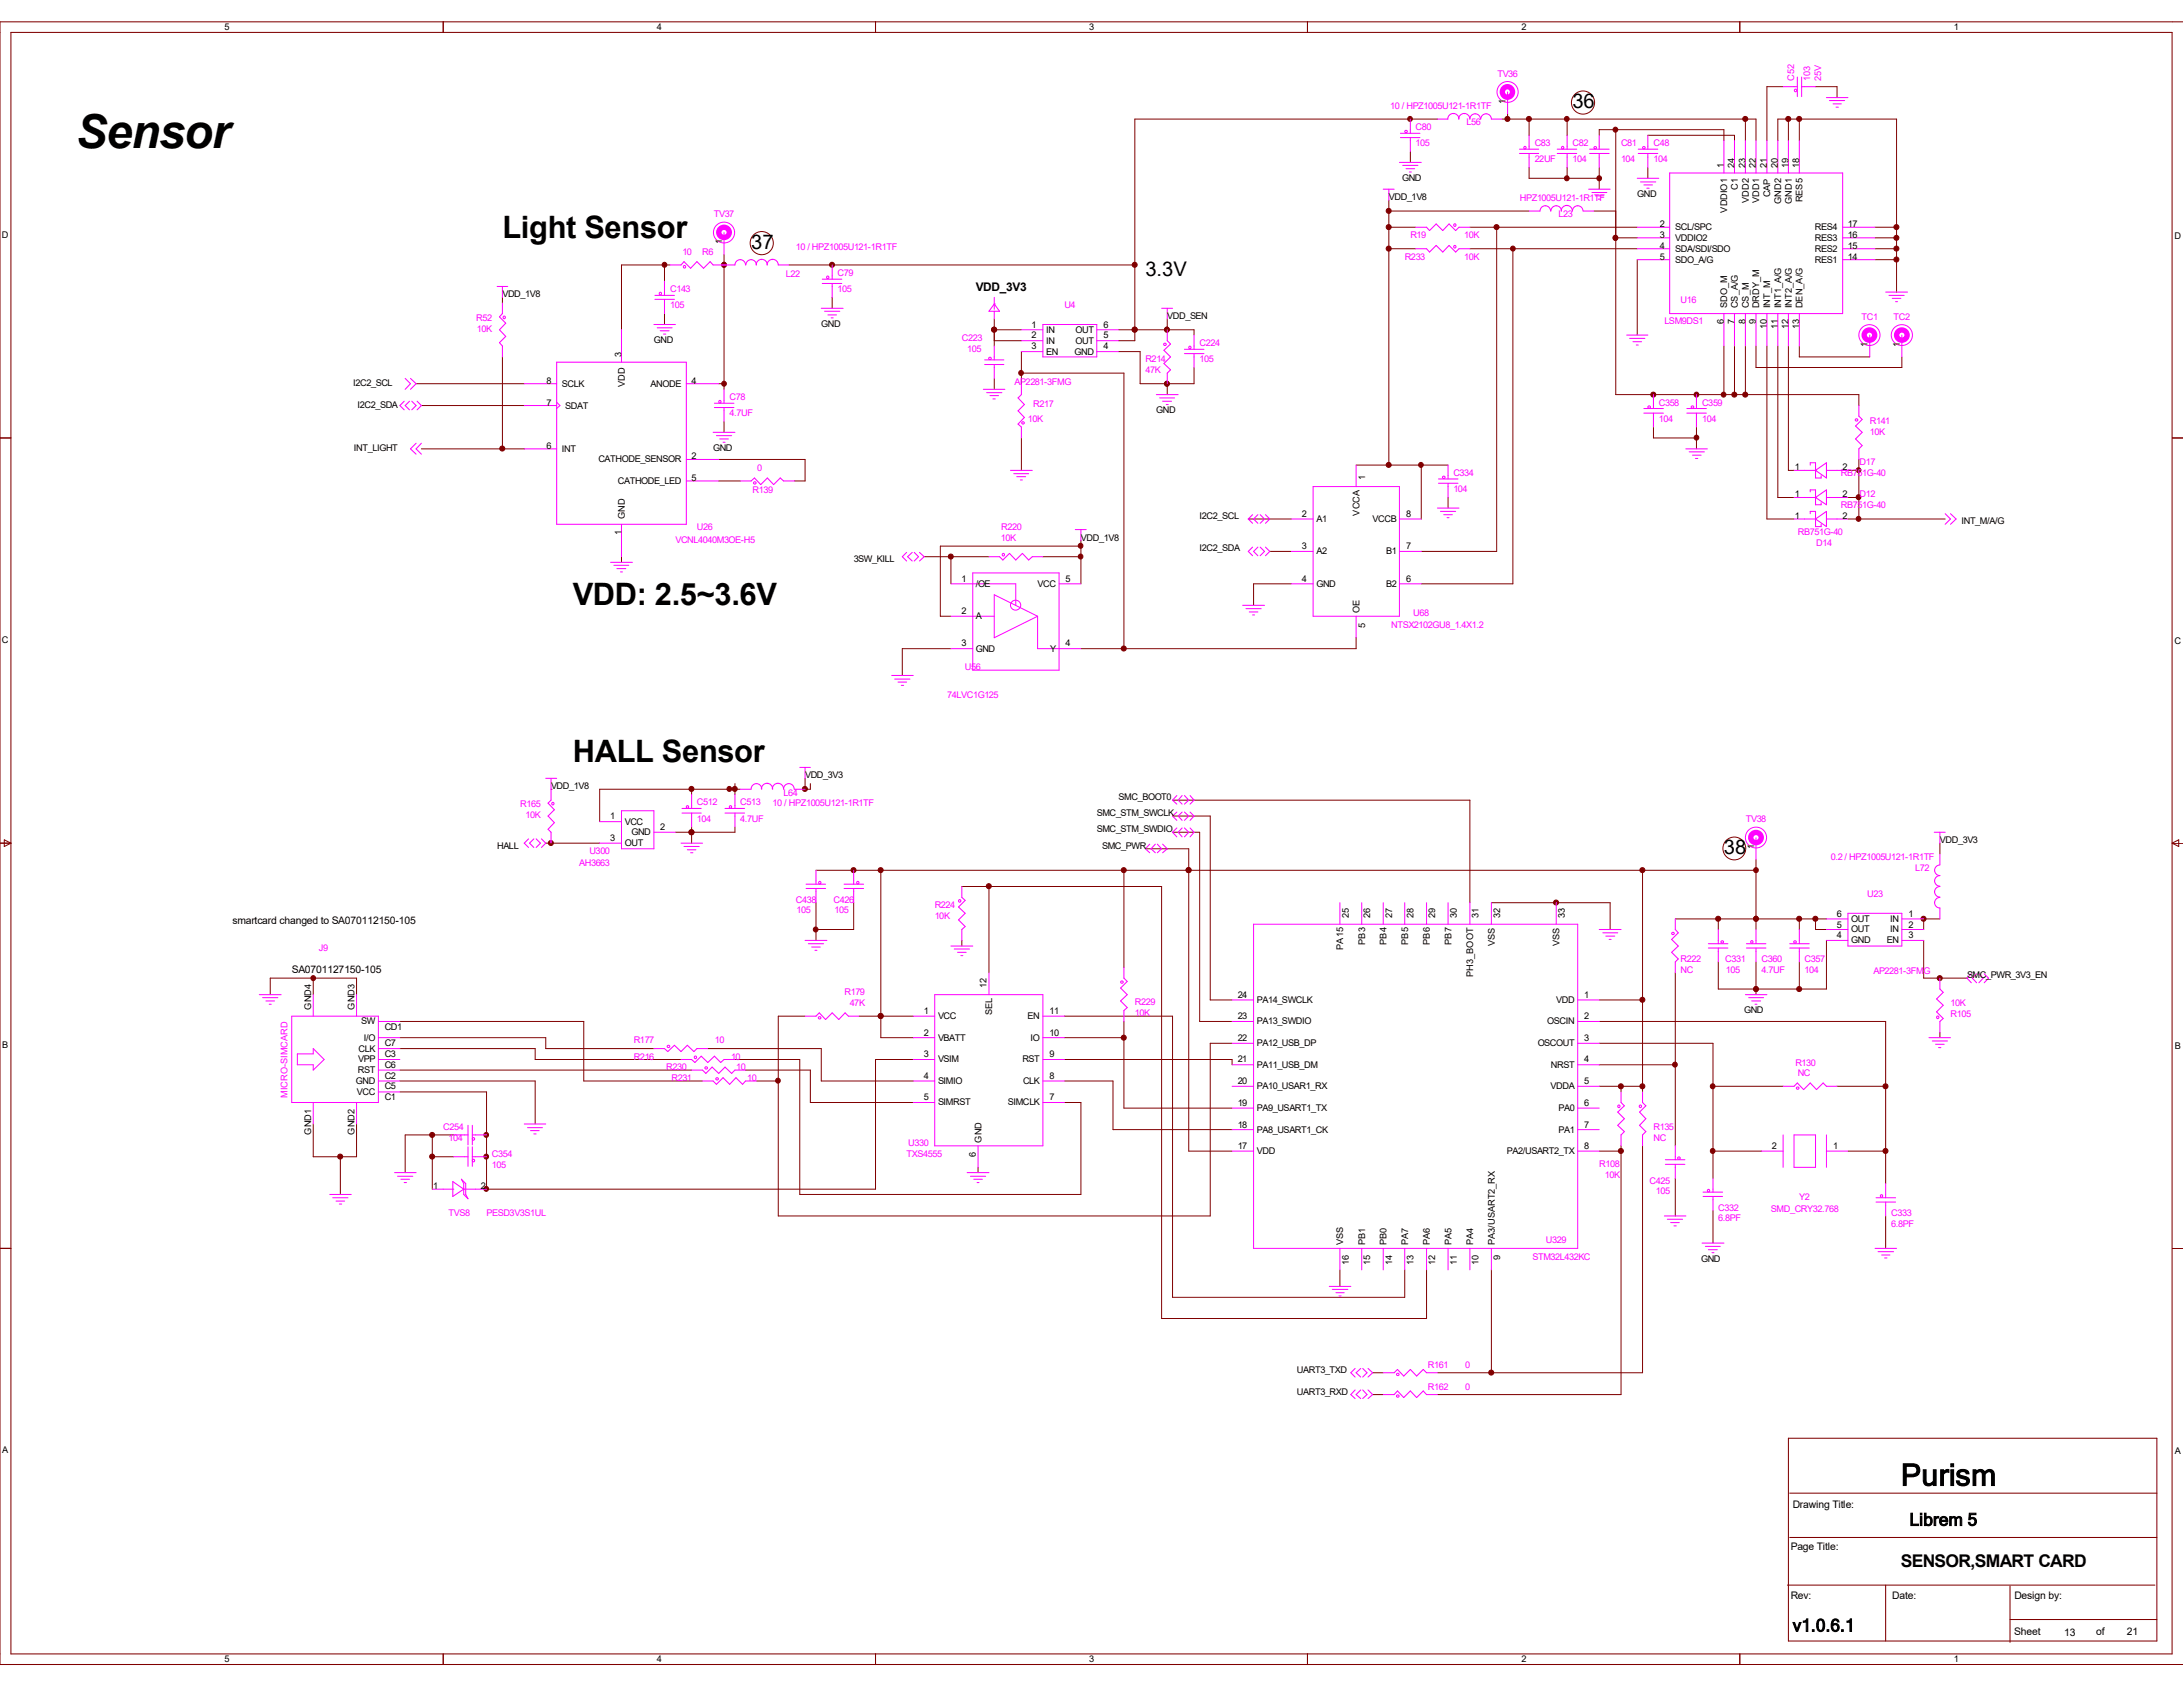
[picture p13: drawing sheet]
<svg xmlns="http://www.w3.org/2000/svg" width="279mm" height="216mm" viewBox="0 0 279 216" stroke-linecap="round" stroke-linejoin="round" font-family="sans-serif">
<defs><g id="words">
<text font-size="6" x="9.7" y="19">Sensor</text>
<g font-size="3.9">
<text x="64.3" y="30.4">Light Sensor</text>
<text x="73.3" y="77.5">VDD: 2.5~3.6V</text>
<text x="73.3" y="97.5">HALL Sensor</text>
<text x="243.3" y="190.1">Purism</text>
</g>
<g font-size="2.6">
<text x="201.3" y="13.9">36</text>
<text x="96.1" y="31.8">37</text>
<text x="146.6" y="35.3">3.3V</text>
<text x="220.6" y="109.3">38</text>
</g>
<g font-size="2.2">
<text x="244.4" y="195.2">Librem 5</text>
<text x="243.3" y="200.6">SENSOR,SMART CARD</text>
<text x="229.4" y="208.8">v1.0.6.1</text>
</g>
<text font-size="1.5" x="124.9" y="37.3">VDD_3V3</text>
<g font-size="1.3">
<text x="29.8" y="118.3">smartcard changed to SA070112150-105</text>
<text x="37.3" y="124.5">SA0701127150-105</text>
<text x="229.4" y="193">Drawing Title:</text>
<text x="229.2" y="198.4">Page Title:</text>
<text x="229.2" y="204.6">Rev:</text>
<text x="242.2" y="204.6">Date:</text>
<text x="257.8" y="209.2">Sheet</text>
<text x="257.8" y="204.6">Design by:</text>
<text x="264.2" y="209.3">13</text>
<text x="268.3" y="209.2">of</text>
<text x="272.2" y="209.2">21</text>
</g>
<g font-size="1.2">
<text x="28.7" y="3.9">5</text>
<text x="84.1" y="3.9">4</text>
<text x="139.4" y="3.9">3</text>
<text x="194.7" y="3.9">2</text>
<text x="250.1" y="3.9">1</text>
<text x="192.7" y="13.3" transform="rotate(-90 192.7 13.3)">1</text>
<text x="179.5" y="23.1">GND</text>
<text x="220.6" y="21.5" transform="rotate(-90 220.6 21.5)">1</text>
<text x="222" y="21.5" transform="rotate(-90 222 21.5)">24</text>
<text x="223.4" y="21.5" transform="rotate(-90 223.4 21.5)">23</text>
<text x="224.7" y="21.5" transform="rotate(-90 224.7 21.5)">22</text>
<text x="226.1" y="21.5" transform="rotate(-90 226.1 21.5)">21</text>
<text x="227.5" y="21.5" transform="rotate(-90 227.5 21.5)">20</text>
<text x="228.9" y="21.5" transform="rotate(-90 228.9 21.5)">19</text>
<text x="230.3" y="21.5" transform="rotate(-90 230.3 21.5)">18</text>
<text x="177.8" y="25.6">VDD_1V8</text>
<text x="209.5" y="25.2">GND</text>
<text x="212.4" y="29.1">2</text>
<text x="214.4" y="29.5">SCL/SPC</text>
<text x="221.1" y="27.2" transform="rotate(-90 221.1 27.2)">VDDIO1</text>
<text x="222.4" y="24.3" transform="rotate(-90 222.4 24.3)">C1</text>
<text x="223.8" y="26" transform="rotate(-90 223.8 26)">VDD2</text>
<text x="225.2" y="26" transform="rotate(-90 225.2 26)">VDD1</text>
<text x="226.6" y="25.3" transform="rotate(-90 226.6 25.3)">CAP</text>
<text x="228" y="26.1" transform="rotate(-90 228 26.1)">GND2</text>
<text x="229.3" y="26.1" transform="rotate(-90 229.3 26.1)">GND1</text>
<text x="230.7" y="25.9" transform="rotate(-90 230.7 25.9)">RES5</text>
<text x="232.3" y="29.5">RES4</text>
<text x="236.5" y="29.1">17</text>
<text x=".3" y="30.4">D</text>
<text x="92.4" y="31.2" transform="rotate(-90 92.4 31.2)">1</text>
<text x="212.4" y="30.4">3</text>
<text x="212.4" y="31.8">4</text>
<text x="212.4" y="33.2">5</text>
<text x="214.4" y="30.8">VDDIO2</text>
<text x="214.4" y="32.2">SDA/SDI/SDO</text>
<text x="214.4" y="33.6">SDO_A/G</text>
<text x="232.3" y="33.6">RES1</text>
<text x="232.3" y="32.2">RES2</text>
<text x="232.3" y="30.8">RES3</text>
<text x="236.5" y="33.2">14</text>
<text x="236.5" y="31.8">15</text>
<text x="236.5" y="30.4">16</text>
<text x="278.3" y="30.6">D</text>
<text x="64.3" y="38.1">VDD_1V8</text>
<text x="105.1" y="41.8">GND</text>
<text x="132" y="42">1</text>
<text x="141.2" y="42">6</text>
<text x="149.4" y="40.8">VDD_SEN</text>
<text x="220.6" y="41.4" transform="rotate(-90 220.6 41.4)">6</text>
<text x="221.1" y="39.5" transform="rotate(-90 221.1 39.5)">SDO_M</text>
<text x="222" y="41.4" transform="rotate(-90 222 41.4)">7</text>
<text x="222.4" y="39.5" transform="rotate(-90 222.4 39.5)">CS_A/G</text>
<text x="223.4" y="41.4" transform="rotate(-90 223.4 41.4)">8</text>
<text x="223.8" y="39.5" transform="rotate(-90 223.8 39.5)">CS_M</text>
<text x="224.7" y="41.4" transform="rotate(-90 224.7 41.4)">9</text>
<text x="225.2" y="39.5" transform="rotate(-90 225.2 39.5)">DRDY_M</text>
<text x="226.6" y="39.5" transform="rotate(-90 226.6 39.5)">INT_M</text>
<text x="228" y="39.5" transform="rotate(-90 228 39.5)">INT1_A/G</text>
<text x="229.3" y="39.5" transform="rotate(-90 229.3 39.5)">INT2_A/G</text>
<text x="230.7" y="39.5" transform="rotate(-90 230.7 39.5)">DEN_A/G</text>
<text x="79.5" y="45.7" transform="rotate(-90 79.5 45.7)">3</text>
<text x="83.7" y="43.9">GND</text>
<text x="132" y="43.3">2</text>
<text x="132" y="44.7">3</text>
<text x="133.9" y="42.6">IN</text>
<text x="133.9" y="44">IN</text>
<text x="133.9" y="45.4">EN</text>
<text x="137.5" y="45.4">GND</text>
<text x="137.7" y="44">OUT</text>
<text x="137.7" y="42.6">OUT</text>
<text x="141.2" y="44.7">4</text>
<text x="141.2" y="43.3">5</text>
<text x="226.1" y="42.1" transform="rotate(-90 226.1 42.1)">10</text>
<text x="227.5" y="42.1" transform="rotate(-90 227.5 42.1)">11</text>
<text x="228.9" y="42.1" transform="rotate(-90 228.9 42.1)">12</text>
<text x="230.3" y="42.1" transform="rotate(-90 230.3 42.1)">13</text>
<text x="239" y="44.4" transform="rotate(-90 239 44.4)">1</text>
<text x="243.2" y="44.4" transform="rotate(-90 243.2 44.4)">1</text>
<text x="45.2" y="49.4">I2C2_SCL</text>
<text x="45.8" y="52.2">I2C2_SDA</text>
<text x="69.9" y="51.9">7</text>
<text x="69.9" y="49.1">8</text>
<text x="71.9" y="49.5">SCLK</text>
<text x="72.3" y="52.3">SDAT</text>
<text x="80" y="49.5" transform="rotate(-90 80 49.5)">VDD</text>
<text x="83.3" y="49.5">ANODE</text>
<text x="88.5" y="49.1">4</text>
<text x="148" y="52.9">GND</text>
<text x="45.3" y="57.7">INT_LIGHT</text>
<text x="69.9" y="57.4">6</text>
<text x="71.9" y="57.8">INT</text>
<text x="76.6" y="59.2">CATHODE_SENSOR</text>
<text x="88.5" y="58.8">2</text>
<text x="91.3" y="57.7">GND</text>
<text x="79.1" y="61.9">CATHODE_LED</text>
<text x="88.5" y="61.6">5</text>
<text x="174" y="66" transform="rotate(-90 174 66)">VCCA</text>
<text x="174.7" y="61.4" transform="rotate(-90 174.7 61.4)">1</text>
<text x="229.7" y="63.7">1</text>
<text x="229.7" y="60.2">1</text>
<text x="235.8" y="63.7">2</text>
<text x="235.8" y="60.2">2</text>
<text x="79.5" y="68.4" transform="rotate(-90 79.5 68.4)">1</text>
<text x="80" y="66.4" transform="rotate(-90 80 66.4)">GND</text>
<text x="109.3" y="72">3SW_KILL</text>
<text x="138.3" y="69.2">VDD_1V8</text>
<text x="153.5" y="66.4">I2C2_SCL</text>
<text x="153.5" y="70.6">I2C2_SDA</text>
<text x="166.6" y="66.1">2</text>
<text x="166.6" y="70.3">3</text>
<text x="168.5" y="66.8">A1</text>
<text x="168.5" y="71">A2</text>
<text x="175.7" y="66.8">VCCB</text>
<text x="177.4" y="71">B1</text>
<text x="180" y="70.3">7</text>
<text x="180" y="66.1">8</text>
<text x="229.7" y="66.4">1</text>
<text x="235.8" y="66.4">2</text>
<text x="251" y="67.1">INT_M/A/G</text>
<text x="123.1" y="74.5">1</text>
<text x="124.9" y="75.1">/OE</text>
<text x="132.8" y="75.1">VCC</text>
<text x="136.4" y="74.5">5</text>
<text x="166.6" y="74.5">4</text>
<text x="168.5" y="75.1">GND</text>
<text x="177.4" y="75.1">B2</text>
<text x="180" y="74.5">6</text>
<text x=".3" y="82.3">C</text>
<text x="123.1" y="78.6">2</text>
<text x="123.1" y="82.7">3</text>
<text x="124.9" y="79.2">A</text>
<text x="124.9" y="83.4">GND</text>
<text x="134.4" y="83.4">Y</text>
<text x="136.4" y="82.7">4</text>
<text x="174" y="78.4" transform="rotate(-90 174 78.4)">OE</text>
<text x="174.7" y="80.4" transform="rotate(-90 174.7 80.4)">5</text>
<text x="278.3" y="82.4">C</text>
<text x="70.5" y="101">VDD_1V8</text>
<text x="103" y="99.6">VDD_3V3</text>
<text x="78.1" y="104.9">1</text>
<text x="78.1" y="107.7">3</text>
<text x="80" y="105.5">VCC</text>
<text x="80.8" y="106.9">GND</text>
<text x="84.5" y="106.3">2</text>
<text x="140.4" y="104.4">SMC_STM_SWCLK</text>
<text x="140.4" y="106.5">SMC_STM_SWDIO</text>
<text x="143.2" y="102.4">SMC_BOOT0</text>
<text x="248.3" y="107.9">VDD_3V3</text>
<text x="63.6" y="108.6">HALL</text>
<text x="80" y="108.3">OUT</text>
<text x="141.1" y="108.6">SMC_PWR</text>
<text x="224.5" y="108.7" transform="rotate(-90 224.5 108.7)">1</text>
<text x="172.6" y="117.4" transform="rotate(-90 172.6 117.4)">25</text>
<text x="175.4" y="117.4" transform="rotate(-90 175.4 117.4)">26</text>
<text x="178.2" y="117.4" transform="rotate(-90 178.2 117.4)">27</text>
<text x="180.9" y="117.4" transform="rotate(-90 180.9 117.4)">28</text>
<text x="183.7" y="117.4" transform="rotate(-90 183.7 117.4)">29</text>
<text x="186.5" y="117.4" transform="rotate(-90 186.5 117.4)">30</text>
<text x="189.2" y="117.4" transform="rotate(-90 189.2 117.4)">31</text>
<text x="192" y="117.4" transform="rotate(-90 192 117.4)">32</text>
<text x="200.3" y="117.4" transform="rotate(-90 200.3 117.4)">33</text>
<text x="235.1" y="118.7">5</text>
<text x="235.1" y="117.3">6</text>
<text x="236.9" y="119.3">OUT</text>
<text x="236.9" y="118">OUT</text>
<text x="241.9" y="118">IN</text>
<text x="241.9" y="119.3">IN</text>
<text x="244.3" y="117.3">1</text>
<text x="244.3" y="118.7">2</text>
<text x="171.9" y="121.6" transform="rotate(-90 171.9 121.6)">PA15</text>
<text x="174.7" y="120.9" transform="rotate(-90 174.7 120.9)">PB3</text>
<text x="177.5" y="120.9" transform="rotate(-90 177.5 120.9)">PB4</text>
<text x="180.2" y="120.9" transform="rotate(-90 180.2 120.9)">PB5</text>
<text x="183" y="120.9" transform="rotate(-90 183 120.9)">PB6</text>
<text x="185.8" y="120.9" transform="rotate(-90 185.8 120.9)">PB7</text>
<text x="188.6" y="125" transform="rotate(-90 188.6 125)">PH3_BOOT</text>
<text x="191.3" y="121.1" transform="rotate(-90 191.3 121.1)">VSS</text>
<text x="199.6" y="121.1" transform="rotate(-90 199.6 121.1)">VSS</text>
<text x="235.1" y="120.1">4</text>
<text x="236.9" y="120.7">GND</text>
<text x="241.5" y="120.7">EN</text>
<text x="244.3" y="120.1">3</text>
<text x="251.8" y="125.2">SMC_PWR_3V3_EN</text>
<text x="39.8" y="129.2" transform="rotate(-90 39.8 129.2)">GND4</text>
<text x="45.4" y="129.2" transform="rotate(-90 45.4 129.2)">GND3</text>
<text x="46.2" y="131.1">SW</text>
<text x="49.2" y="131.8">CD1</text>
<text x="118.2" y="129.8">1</text>
<text x="120.1" y="130.4">VCC</text>
<text x="126.3" y="126.5" transform="rotate(-90 126.3 126.5)">12</text>
<text x="127" y="129.9" transform="rotate(-90 127 129.9)">SEL</text>
<text x="131.5" y="130.4">EN</text>
<text x="134.3" y="129.8">11</text>
<text x="158.4" y="130.5">23</text>
<text x="158.4" y="127.7">24</text>
<text x="160.9" y="131.1">PA13_SWDIO</text>
<text x="160.9" y="128.4">PA14_SWCLK</text>
<text x="198" y="131.1">OSCIN</text>
<text x="199.2" y="128.4">VDD</text>
<text x="202.8" y="127.7">1</text>
<text x="202.8" y="130.5">2</text>
<text x="223.2" y="129.6">GND</text>
<text x=".3" y="134.2">B</text>
<text x="45.8" y="137.3">RST</text>
<text x="45.8" y="136">VPP</text>
<text x="45.9" y="134.6">CLK</text>
<text x="46.6" y="133.2">I/O</text>
<text x="49.2" y="136.7">C6</text>
<text x="49.2" y="135.3">C3</text>
<text x="49.2" y="133.9">C7</text>
<text x="118.2" y="132.5">2</text>
<text x="118.2" y="135.3">3</text>
<text x="120.1" y="133.2">VBATT</text>
<text x="120.1" y="136">VSIM</text>
<text x="130.9" y="136">RST</text>
<text x="131.9" y="133.2">IO</text>
<text x="134.3" y="135.3">9</text>
<text x="134.3" y="132.5">10</text>
<text x="158.4" y="136">21</text>
<text x="158.4" y="133.2">22</text>
<text x="160.9" y="136.7">PA11_USB_DM</text>
<text x="160.9" y="133.9">PA12_USB_DP</text>
<text x="196.8" y="133.9">OSCOUT</text>
<text x="198.5" y="136.7">NRST</text>
<text x="202.8" y="133.2">3</text>
<text x="202.8" y="136">4</text>
<text x="278.3" y="134.3">B</text>
<text x="45.6" y="138.7">GND</text>
<text x="45.7" y="140.1">VCC</text>
<text x="49.2" y="140.8">C1</text>
<text x="49.2" y="139.4">C5</text>
<text x="49.2" y="138">C2</text>
<text x="118.2" y="138.1">4</text>
<text x="118.2" y="140.8">5</text>
<text x="120.1" y="138.7">SIMIO</text>
<text x="120.1" y="141.5">SIMRST</text>
<text x="129" y="141.5">SIMCLK</text>
<text x="130.9" y="138.7">CLK</text>
<text x="134.3" y="140.8">7</text>
<text x="134.3" y="138.1">8</text>
<text x="158.4" y="141.5">19</text>
<text x="158.4" y="138.8">20</text>
<text x="160.9" y="142.2">PA9_USART1_TX</text>
<text x="160.9" y="139.4">PA10_USAR1_RX</text>
<text x="198.5" y="139.4">VDDA</text>
<text x="199.5" y="142.2">PA0</text>
<text x="202.8" y="138.8">5</text>
<text x="202.8" y="141.5">6</text>
<text x="39.8" y="145.2" transform="rotate(-90 39.8 145.2)">GND1</text>
<text x="45.4" y="145.2" transform="rotate(-90 45.4 145.2)">GND2</text>
<text x="124.9" y="148.1" transform="rotate(-90 124.9 148.1)">6</text>
<text x="125.6" y="146.2" transform="rotate(-90 125.6 146.2)">GND</text>
<text x="158.4" y="147">17</text>
<text x="158.4" y="144.3">18</text>
<text x="160.9" y="147.7">VDD</text>
<text x="160.9" y="144.9">PA8_USART1_CK</text>
<text x="192.9" y="147.7">PA2/USART2_TX</text>
<text x="199.5" y="144.9">PA1</text>
<text x="202.8" y="144.3">7</text>
<text x="202.8" y="147">8</text>
<text x="226.8" y="147">2</text>
<text x="234.6" y="147">1</text>
<text x="55.5" y="152.2">1</text>
<text x="61.6" y="152.2">2</text>
<text x="171.9" y="159.3" transform="rotate(-90 171.9 159.3)">VSS</text>
<text x="172.6" y="161.9" transform="rotate(-90 172.6 161.9)">16</text>
<text x="174.7" y="159.3" transform="rotate(-90 174.7 159.3)">PB1</text>
<text x="175.4" y="161.9" transform="rotate(-90 175.4 161.9)">15</text>
<text x="177.5" y="159.3" transform="rotate(-90 177.5 159.3)">PB0</text>
<text x="178.2" y="161.9" transform="rotate(-90 178.2 161.9)">14</text>
<text x="180.2" y="159.3" transform="rotate(-90 180.2 159.3)">PA7</text>
<text x="180.9" y="161.9" transform="rotate(-90 180.9 161.9)">13</text>
<text x="183" y="159.3" transform="rotate(-90 183 159.3)">PA6</text>
<text x="183.7" y="161.9" transform="rotate(-90 183.7 161.9)">12</text>
<text x="185.8" y="159.3" transform="rotate(-90 185.8 159.3)">PA5</text>
<text x="186.5" y="161.9" transform="rotate(-90 186.5 161.9)">11</text>
<text x="188.6" y="159.3" transform="rotate(-90 188.6 159.3)">PA4</text>
<text x="189.2" y="161.9" transform="rotate(-90 189.2 161.9)">10</text>
<text x="191.3" y="159.3" transform="rotate(-90 191.3 159.3)">PA3/USART2_RX</text>
<text x="192" y="161.3" transform="rotate(-90 192 161.3)">9</text>
<text x="217.7" y="161.5">GND</text>
<text x="166" y="175.7">UART3_TXD</text>
<text x="166" y="178.5">UART3_RXD</text>
<text x=".3" y="186">A</text>
<text x="278.3" y="186.1">A</text>
<text x="28.7" y="212.7">5</text>
<text x="84.1" y="212.7">4</text>
<text x="139.4" y="212.7">3</text>
<text x="194.7" y="212.7">2</text>
<text x="250.1" y="212.7">1</text>
</g>
<g font-size="1.2" fill="#f0f">
<text x="191.6" y="9.8">TV36</text>
<text x="229.6" y="10.4" transform="rotate(-90 229.6 10.4)">C52</text>
<text x="231.7" y="10.4" transform="rotate(-90 231.7 10.4)">103</text>
<text x="233.1" y="10.4" transform="rotate(-90 233.1 10.4)">25V</text>
<text x="177.9" y="14">10 / HPZ1005U121-1R1TF</text>
<text x="181.2" y="16.6">C80</text>
<text x="187.7" y="16">L56</text>
<text x="181.2" y="18.7">105</text>
<text x="196.4" y="18.7">C83</text>
<text x="196.4" y="20.8">22UF</text>
<text x="201.3" y="18.7">C82</text>
<text x="201.3" y="20.8">104</text>
<text x="207.5" y="18.7">C81</text>
<text x="207.5" y="20.8">104</text>
<text x="211.6" y="18.7">C48</text>
<text x="211.6" y="20.8">104</text>
<text x="91.4" y="27.8">TV37</text>
<text x="194.5" y="25.7">HPZ1005U121-1R1TF</text>
<text x="199.5" y="27.8">L23</text>
<text x="87.3" y="32.6">10</text>
<text x="89.9" y="32.6">R6</text>
<text x="100.6" y="35.4">L22</text>
<text x="101.9" y="32">10 / HPZ1005U121-1R1TF</text>
<text x="107.2" y="35.3">C79</text>
<text x="179.8" y="33.2">R233</text>
<text x="180.5" y="30.4">R19</text>
<text x="187.4" y="33.2">10K</text>
<text x="187.4" y="30.4">10K</text>
<text x="61" y="41.1">R52</text>
<text x="85.8" y="37.4">C143</text>
<text x="85.8" y="39.5">105</text>
<text x="107.2" y="37.4">105</text>
<text x="136.2" y="39.5">U4</text>
<text x="213" y="41.5">LSM9DS1</text>
<text x="215.1" y="38.8">U16</text>
<text x="238.3" y="40.9">TC1</text>
<text x="242.4" y="40.9">TC2</text>
<text x="61" y="42.5">10K</text>
<text x="123.1" y="43.6">C223</text>
<text x="123.8" y="45">105</text>
<text x="146.6" y="46.4">R214</text>
<text x="146.6" y="47.8">47K</text>
<text x="153.5" y="44.3">C224</text>
<text x="153.5" y="46.4">105</text>
<text x="93.4" y="51.2">C78</text>
<text x="93.4" y="53.3">4.7UF</text>
<text x="129.8" y="49.2">AP2281-3FMG</text>
<text x="132.2" y="52">R217</text>
<text x="212.3" y="51.9">C358</text>
<text x="212.3" y="54">104</text>
<text x="217.8" y="51.9">C359</text>
<text x="217.8" y="54">104</text>
<text x="131.6" y="54.1">10K</text>
<text x="238" y="59.5">D17</text>
<text x="239.3" y="54.3">R141</text>
<text x="239.3" y="55.6">10K</text>
<text x="96.3" y="63.1">R139</text>
<text x="96.9" y="60.3">0</text>
<text x="186" y="60.9">C334</text>
<text x="186" y="62.9">104</text>
<text x="235.6" y="65">RB751G-40</text>
<text x="235.6" y="60.9">RB751G-40</text>
<text x="238" y="63.7">D12</text>
<text x="86.4" y="69.5">VCNL4040M3OE-H5</text>
<text x="89.2" y="67.8">U26</text>
<text x="128.1" y="69.2">10K</text>
<text x="128.1" y="67.8">R220</text>
<text x="230.1" y="68.5">RB751G-40</text>
<text x="232.5" y="69.9">D14</text>
<text x="178.1" y="80.3">NTSX2102GU8_1.4X1.2</text>
<text x="180.9" y="78.9">U68</text>
<text x="121.2" y="89.4">74LVC1G125</text>
<text x="123.5" y="85.8">U56</text>
<text x="100.3" y="101.8">L64</text>
<text x="66.6" y="103.3">R165</text>
<text x="67.3" y="104.7">10K</text>
<text x="89.2" y="103.1">C512</text>
<text x="89.2" y="105.2">104</text>
<text x="94.7" y="103.1">C513</text>
<text x="94.7" y="105.2">4.7UF</text>
<text x="98.9" y="103.2">10 / HPZ1005U121-1R1TF</text>
<text x="223.4" y="105.2">TV38</text>
<text x="74.1" y="110.8">AH3663</text>
<text x="75.4" y="109.3">U300</text>
<text x="234.3" y="110.1">0.2 / HPZ1005U121-1R1TF</text>
<text x="245.1" y="111.5">L72</text>
<text x="101.9" y="115.5">C438</text>
<text x="101.9" y="116.9">105</text>
<text x="106.7" y="115.5">C426</text>
<text x="106.8" y="116.9">105</text>
<text x="119.6" y="116.2">R224</text>
<text x="119.6" y="117.6">10K</text>
<text x="239" y="114.9">U23</text>
<text x="40.8" y="121.8">J9</text>
<text x="215.1" y="123.1">R222</text>
<text x="215.1" y="124.5">NC</text>
<text x="220.8" y="123.1">C331</text>
<text x="220.9" y="124.5">105</text>
<text x="225.5" y="123.1">C360</text>
<text x="225.5" y="124.5">4.7UF</text>
<text x="231" y="123.1">C357</text>
<text x="231" y="124.5">104</text>
<text x="239.8" y="124.6">AP2281-3FMG</text>
<text x="108.1" y="127.4">R179</text>
<text x="108.8" y="128.8">47K</text>
<text x="145.2" y="128.7">R229</text>
<text x="145.2" y="130">10K</text>
<text x="249.6" y="130.1">R105</text>
<text x="249.6" y="128.8">10K</text>
<text x="81.1" y="133.5">R177</text>
<text x="81.1" y="135.6">R216</text>
<text x="85.3" y="136.9">R230</text>
<text x="91.5" y="133.5">10</text>
<text x="93.6" y="135.6">10</text>
<text x="94.2" y="136.9">10</text>
<text x="229.8" y="136.4">R130</text>
<text x="230.1" y="137.8">NC</text>
<text x="36.8" y="140.5" transform="rotate(-90 36.8 140.5)">MICRO-SIMCARD</text>
<text x="85.9" y="138.3">R231</text>
<text x="95.6" y="138.3">10</text>
<text x="56.7" y="144.7">C254</text>
<text x="57.4" y="146">104</text>
<text x="62.9" y="148.1">C354</text>
<text x="62.9" y="149.5">105</text>
<text x="116" y="148.1">TXS4555</text>
<text x="116.2" y="146.6">U330</text>
<text x="204.7" y="149.4">R108</text>
<text x="211.6" y="144.6">R135</text>
<text x="211.6" y="146">NC</text>
<text x="57.4" y="155.6">TVS8</text>
<text x="62.3" y="155.6">PESD3V3S1UL</text>
<text x="205.4" y="150.8">10K</text>
<text x="211.1" y="151.5">C425</text>
<text x="211.9" y="152.9">105</text>
<text x="219.9" y="154.9">C332</text>
<text x="226.7" y="155.1">SMD_CRY32.768</text>
<text x="230.3" y="153.5">Y2</text>
<text x="242.1" y="155.6">C333</text>
<text x="196.1" y="161.3">STM32L432KC</text>
<text x="197.9" y="159.1">U329</text>
<text x="219.9" y="156.3">6.8PF</text>
<text x="242.1" y="157">6.8PF</text>
<text x="182.8" y="175.1">R161</text>
<text x="182.8" y="177.9">R162</text>
<text x="187.5" y="175.1">0</text>
<text x="187.5" y="177.9">0</text>
</g>
</g></defs>
<g fill="none" stroke="#800000" stroke-width=".13">
<path d="M1.4 4.1h276.6v207.6h-276.6zM56.7 2.8v1.3M112.1 2.8v1.3M167.3 2.8v1.3M180.5 15.2h.1M180.5 19.4v1.4M184 15.2h-38.8v28.4h-2M192.2 15.2h32.5v2.8M193 14.6v.6M195.7 15.2v2.1M200.6 15.2v2.1M204.7 17.3v-.7h15.9v1.4"/>
<path d="M206.8 16.6v33.9h31.1v1.4M210.9 17.3h11.1v.7M222.7 2.8v1.3M223.4 15.2v2.8M227.5 18v-2.8h15.2v22.2M228.2 11.1h-2.1v6.9M228.9 15.2h.1M228.9 15.2v2.8M230.3 15.2v2.8M232.4 11.1h2.7v1.4M279.4 2.8h-279.4v210.2h279.4M64.3 38.1v.7"/>
<path d="M85 33.9v2.1M85.8 33.9h-6.3v8.3M92.7 33.9h.1M92.7 32.6v17.2M101 33.9h44.2M106.5 33.9h.1M106.5 38.1v1.4M177.8 27h.1M177.8 31.8h.1M177.8 29.1h3.4M177.8 31.8h3.4M177.8 27h17.9"/>
<path d="M177.8 25.6v33.9M188.1 29.1h21.4M188.1 31.8h21.4M191.6 29.1v41.5h-9.7M193.6 31.8v42.9h-11.7M195.7 21.5v1.3h9M200.6 21.5v1.3M204 27h2.8M204.7 21.5v2.7M206.8 30.4h.1M206.8 30.4h2.7M209.5 33.2v9.7"/>
<path d="M210.9 21.5v1.3M240 29.1h2.7M240 30.4h2.7M240 31.8h2.7M240 33.2h2.7M0 56h1.4M53.3 49.1h13.8M53.9 51.9h13.2M53.9 57.4h13.2M64.3 45.7v11.7M85 40.1v1.4M92 49.1h.7"/>
<path d="M92 58.8h11v2.8h-1.3M92.7 54v1.3M127.3 42.2h.1M127.3 40.8v3.5M127.3 48.4v1.4M127.3 42.2h3.4M127.3 43.6h3.4M130.7 47.8h13.1v35.2M130.7 45v4.1M130.7 56v4.2M143.2 45h2.7v4.1h6.9v-2.1M143.2 42.2h9.6v.7"/>
<path d="M145.2 42.2h.1M149.4 49.1h.1M149.4 42.2h.1M149.4 40.8v1.4M149.4 49.1v1.4M173.6 59.5h11.7M181.9 59.5h.1M181.9 59.5v6.9M211.6 50.5h.1M211.6 54.7v1.3h5.5M217.1 50.5h.1M217.1 54.7v2.7"/>
<path d="M220.6 50.5h.1M220.6 44.3v6.2M222 44.3v6.2M223.4 44.3v6.2M224.7 44.3v2.7h18.7v-1.3M226.1 44.3v22.1h3.5M227.5 44.3v19.4h2.1M228.9 44.3v15.9h.7M230.3 44.3v1.4h9M237.9 58.8v7.6M278 56h1.4M79.5 71.2v.8"/>
<path d="M92 61.6h2.7M118.3 71.2h8.3M121.7 71.2v3.5M133.5 71.2h4.8M138.3 69.2v5.5M138.3 69.9h-17.9v9h1.3M159.8 66.4h5.5M162.5 70.6h2.8M165.3 74.7h-4.9v2.8M185.3 63.7v1.3M236.5 60.2h1.4M236.5 63.7h1.4"/>
<path d="M236.5 66.4h12.5M103 99.6v1.4M121.7 83h-6.2v3.4M173.6 81.6v1.4h-35.3M0 107.9h1.4M.6 107.5l.8 .4-.8 .4zM69.8 107.9h7M70.5 107.9h.1M70.5 101h.1M88.5 106.5h.1M88.5 101v.7M88.5 105.8v2.1"/>
<path d="M94.1 100.3v1.4M94.1 105.8v.7h-7.7M94.7 101h-17.9v4.2M103 101h.1M103.7 100.3v.7h-.7M104.4 111.4h120.3M104.4 115.5v4.9M109.3 111.4h.1M109.3 115.5v3.5h-4.9M112.7 111.4v21.4h4.2M123.1 113.5h25.6v55.2h33.9v-6.2M126.6 113.5v11"/>
<path d="M143.8 111.4h.1M143.8 111.4v12.4M146.6 108.6h5.5v38.7h5.6M150.1 106.5h3.4v24.2h4.2M150.1 104.4h4.8v23.6h2.8M150.1 102.4h38v13.1M152.1 111.4h.1M190.9 115.5h15.2v3.5M199.2 115.5h.1M210.2 111.4v28.3M214.4 117.6h19.4M219.9 117.6v1.4"/>
<path d="M224.7 117.6h.1M224.7 110v9M230.3 117.6v1.4M232.4 117.6v1.4h1.4M246.2 117.6h.1M246.2 117.6h2.1M246.2 117.6v1.4M248.3 107.9v1.4M278 107.9h1.4M278 107.9l.8-.4v.8zM34.6 127.3v-2.1h11v2.1M40.1 125.2v2.1"/>
<path d="M51.2 132.8h18.6v1.4h13.9M51.2 134.2h17.3v1.4h18.7M51.2 138.3h17.3v5.5M51.2 136.9h37.3M51.2 139.7h11.1v12.5M51.2 130.7h23.5v7.6h15.2M90.6 134.2h14.5v4.1h11.8M94.1 135.6h8.3v17.3h35.9v-11.8h-2.1M95.4 136.9h8.3v4.2h13.2M96.8 138.3h2.8M103 130h-3.4v25.6h55.3v-22.1h2.8M109.9 130h7"/>
<path d="M112.7 130h.1M116.9 135.6h-4.8v16.6h-49.8M123.1 120.4v.7M136.2 132.8h7.6M136.2 135.6h21.5v.7M136.2 138.3h6.3v6.3h15.2M136.2 130h13.9v36h29.7v-3.5M143.8 130.7v11.1h13.9M204.7 130.7h36.6v20.8M204.7 128h5.5M204.7 133.5h14.5v17.3M204.7 139h5.5"/>
<path d="M204.7 136.3h9.7M207.5 139h.1M207.5 139v.7M210.2 139h.1M214.4 124.5v22.1M219.2 139h9M224.7 126.6h.1M224.7 123.1v4.2M230.3 123.1v3.5M233.8 120.4v6.2h-13.9v-3.5M235.1 139h6.2M246.2 120.4v4.8h5.6"/>
<path d="M248.3 125.2h.1M248.3 132.1v.7M0 159.8h1.4M40.1 143.8v4.2h5.5v-4.2M43.6 148v4.9M55.3 148h2.8M55.3 145.2v7M58.1 145.2h-6.2v4.9M62.3 145.2h.1M62.3 148h.1M62.3 152.2h.1M125.2 149.4v.7"/>
<path d="M204.7 147.3h2.8M207.5 146.6v31.9h-23.5M210.2 146.6v29.1h-26.2M214.4 150.8v4.8M219.2 147.3h6.3M219.2 154.9v4.2M236.5 147.3h4.8M241.3 155.6v4.2M278 159.8h1.4M171.5 162.5v2.1M175.7 175.7h1.3M175.7 178.5h1.3"/>
<path d="M190.9 175.7h.1M190.9 162.5v13.2M228.9 184.1h47.2v25.9h-47.2zM229.1 196.8h47M229.1 191.1h47M56.7 211.7v1.3M112.1 211.7v1.3M167.3 211.7v1.3M222.7 211.7v1.3M228.8 202.9h47M241.3 202.9v7.1M257.3 207.3h18.8"/>
<path d="M257.3 203v7.2"/>
<circle cx="202.6" cy="13.1" r="1.48"/>
<circle cx="97.5" cy="31.1" r="1.48"/>
<circle cx="222" cy="108.6" r="1.46"/>
</g>
<g fill="#800000" stroke="#800000" stroke-width=".13">
<circle cx="64.3" cy="57.4" r=".32"/>
<circle cx="92.7" cy="49.1" r=".31"/>
<circle cx="223.4" cy="15.2" r=".32"/>
<circle cx="242.7" cy="29.1" r=".32"/>
<circle cx="242.7" cy="30.4" r=".32"/>
<circle cx="242.7" cy="31.8" r=".32"/>
<circle cx="242.7" cy="33.2" r=".32"/>
<circle cx="228.9" cy="15.2" r=".32"/>
<circle cx="204.7" cy="22.8" r=".31"/>
<circle cx="200.5" cy="22.8" r=".31"/>
<circle cx="195.7" cy="15.2" r=".32"/>
<circle cx="200.5" cy="15.2" r=".31"/>
<circle cx="230.3" cy="15.2" r=".32"/>
<circle cx="206.7" cy="30.4" r=".31"/>
<circle cx="206.7" cy="16.6" r=".31"/>
<circle cx="85" cy="33.9" r=".31"/>
<circle cx="92.7" cy="33.9" r=".31"/>
<circle cx="217.1" cy="56" r=".31"/>
<circle cx="211.6" cy="50.5" r=".32"/>
<circle cx="70.5" cy="107.9" r=".32"/>
<circle cx="88.5" cy="101" r=".32"/>
<circle cx="94" cy="101" r=".32"/>
<circle cx="88.5" cy="106.5" r=".32"/>
<circle cx="192.9" cy="15.2" r=".32"/>
<circle cx="93.3" cy="101" r=".31"/>
<circle cx="103" cy="101" r=".32"/>
<circle cx="237.9" cy="66.4" r=".31"/>
<circle cx="237.9" cy="63.6" r=".31"/>
<circle cx="217.1" cy="50.5" r=".31"/>
<circle cx="237.9" cy="60.2" r=".31"/>
<circle cx="55.3" cy="145.2" r=".32"/>
<circle cx="55.3" cy="148" r=".32"/>
<circle cx="62.2" cy="145.2" r=".31"/>
<circle cx="62.2" cy="148" r=".31"/>
<circle cx="224.7" cy="126.6" r=".31"/>
<circle cx="62.2" cy="152.1" r=".31"/>
<circle cx="224.7" cy="117.6" r=".31"/>
<circle cx="210.2" cy="111.4" r=".32"/>
<circle cx="152.1" cy="111.4" r=".32"/>
<circle cx="199.2" cy="115.5" r=".32"/>
<circle cx="219.2" cy="139" r=".31"/>
<circle cx="210.2" cy="128" r=".32"/>
<circle cx="219.9" cy="117.6" r=".32"/>
<circle cx="214.4" cy="136.2" r=".31"/>
<circle cx="112.7" cy="130" r=".32"/>
<circle cx="112.7" cy="111.4" r=".32"/>
<circle cx="109.2" cy="111.4" r=".32"/>
<circle cx="104.4" cy="119" r=".31"/>
<circle cx="149.3" cy="49.1" r=".31"/>
<circle cx="127.2" cy="42.2" r=".32"/>
<circle cx="149.3" cy="42.2" r=".31"/>
<circle cx="145.2" cy="42.2" r=".32"/>
<circle cx="106.5" cy="33.9" r=".32"/>
<circle cx="145.2" cy="33.9" r=".32"/>
<circle cx="138.3" cy="71.2" r=".31"/>
<circle cx="121.7" cy="71.2" r=".32"/>
<circle cx="138.3" cy="69.9" r=".31"/>
<circle cx="248.3" cy="125.2" r=".32"/>
<circle cx="246.2" cy="117.6" r=".32"/>
<circle cx="230.3" cy="117.6" r=".32"/>
<circle cx="232.3" cy="117.6" r=".32"/>
<circle cx="223.4" cy="50.5" r=".32"/>
<circle cx="222" cy="50.5" r=".32"/>
<circle cx="220.6" cy="50.5" r=".31"/>
<circle cx="130.7" cy="47.7" r=".31"/>
<circle cx="230.3" cy="126.6" r=".32"/>
<circle cx="241.3" cy="139" r=".32"/>
<circle cx="224.7" cy="111.4" r=".31"/>
<circle cx="207.5" cy="139" r=".32"/>
<circle cx="207.5" cy="147.3" r=".32"/>
<circle cx="210.2" cy="139" r=".32"/>
<circle cx="190.9" cy="175.7" r=".32"/>
<circle cx="143.8" cy="132.8" r=".32"/>
<circle cx="143.8" cy="111.4" r=".32"/>
<circle cx="126.6" cy="113.4" r=".32"/>
<circle cx="99.6" cy="138.3" r=".31"/>
<circle cx="143.8" cy="83" r=".32"/>
<circle cx="177.7" cy="27" r=".32"/>
<circle cx="177.7" cy="59.5" r=".32"/>
<circle cx="177.7" cy="29.1" r=".32"/>
<circle cx="191.5" cy="29.1" r=".32"/>
<circle cx="193.6" cy="31.8" r=".31"/>
<circle cx="177.7" cy="31.8" r=".32"/>
<circle cx="181.9" cy="59.5" r=".31"/>
<circle cx="180.5" cy="15.2" r=".31"/>
<circle cx="43.5" cy="148" r=".32"/>
<circle cx="40.1" cy="125.2" r=".31"/>
<circle cx="219.2" cy="147.3" r=".31"/>
<circle cx="241.3" cy="147.3" r=".32"/>
</g>
<g fill="none" stroke="#f0f" stroke-width=".13">
<path d="M179.2 17.6h2.5M179.2 17.1h2.5M179.8 16.7h.3v.2h-.3zM180.5 15.2v1.9M180.5 17.6v1.8M184 15.2h1.3M186 14.6a.61 .61 0 0 0-.7 .6M186 14.5a.72 .72 0 0 1 .7 .7M187.4 14.5a.72 .72 0 0 1 .7 .7 .68 .68 0 0 1 .7-.6 .68 .68 0 0 1 .7 .6M187.4 14.6a.61 .61 0 0 0-.7 .6M192.2 15.2h-1.3a.68 .68 0 0 0-.7-.6 .68 .68 0 0 0-.7 .6M193 11.8v2.8"/>
<path d="M194.5 19.6h2.4M194.5 19.1h2.4M195.7 17.3v1.8M195.7 19.6v1.9M199.3 19.6h2.5M199.3 19.1h2.5M200.6 17.3v1.8M200.6 19.6v1.9M203.5 19.6h2.5M203.5 19.1h2.5M204.1 18.8h.2v.2h-.2zM204.7 17.3v1.8"/>
<path d="M204.7 19.6v1.9M209.7 19.6h2.5M209.7 19.1h2.5M210.3 18.8h.2v.2h-.2zM210.9 17.3v1.8M210.9 19.6v1.9M220.6 18v4.1M222 18v4.1M223.4 18v4.1M224.7 18v4.1M226.1 18v4.1M227.5 18v4.1"/>
<path d="M228.2 11.1h1.8M228.9 18v4.1M230 9.9v2.5M230.3 18v4.1M230.6 9.9v2.5M230.6 11.1h1.8M233.8 12.5h2.7M234.1 12.9h2M234.6 13.3h1.1M235 13.7h.3M63.6 36.7h1.4M64.3 38.8v1.3l-.4 .5 .8 .8-.8 .8 .8 .9-.8 .8 .4 .4v1.4"/>
<path d="M64.3 36.7v1.4M83.8 38.3h2.5M83.8 37.8h2.5M85 36v1.8M85 38.3v1.8M92.7 29.8v2.8M95.4 33.9a.68 .68 0 0 0-.7-.7 .68 .68 0 0 0-.6 .7h-2.8l-.4-.4-.9 .8-.8-.8-.8 .8-.9-.8-.3 .4h-1.4M96.8 33.9a.68 .68 0 0 0-.7-.7 .68 .68 0 0 0-.6 .7M97.5 33.2a.61 .61 0 0 0-.7 .7M97.5 33.2a.72 .72 0 0 1 .7 .7M98.9 33.2a.61 .61 0 0 0-.7 .7M98.9 33.2a.72 .72 0 0 1 .7 .7h1.4"/>
<path d="M105.1 39.5h2.8M105.2 36.3h2.5M105.2 35.7h2.5M105.5 39.8h2M106.5 33.9v1.8M106.5 36.3v1.8M127.3 38.9h.1M127.3 38.1v1.5M127.3 39.8v1M127.3 38.9l.6 .9h-1.3zM148.7 39.5h1.4M149.4 39.5v1.3"/>
<path d="M177 24.2h1.4M177.8 24.2v1.4M179.1 20.8h2.8M179.5 21.2h2M180 21.6h1.1M180.4 22h.2M181.2 29.1h1.4l.4 .4 .8-.8 .9 .8 .8-.8 .8 .8 .4-.4h1.4M181.2 31.8h1.4l.4 .5 .8-.9 .9 .9 .8-.9 .8 .9 .4-.5h1.4M198.5 27a.68 .68 0 0 0-.7-.7 .68 .68 0 0 0-.7 .7h-1.4M199.9 27a.68 .68 0 0 0-.7-.7 .68 .68 0 0 0-.7 .7M200.5 26.3a.72 .72 0 0 1 .8 .7 .68 .68 0 0 1 .6-.7 .68 .68 0 0 1 .7 .7M200.6 26.3a.63 .63 0 0 0-.8 .7"/>
<path d="M202.6 27h1.4M203.3 24.2h2.8M203.8 24.6h1.9M204.2 25.1h1.1M204.6 25.5h.3M209.5 29.1h4.2M209.5 30.4h4.2M209.5 31.8h4.2M209.5 33.2h4.2M209.5 22.8h2.8M210 23.3h1.9M210.4 23.7h1.1"/>
<path d="M210.8 24.1h.3M213.7 22.1h22.1v18h-22.1zM235.8 29.1h4.2M235.8 30.4h4.2M235.8 31.8h4.2M235.8 33.2h4.2M241.3 37.4h2.8M241.8 37.8h1.9M242.2 38.2h1.1M242.6 38.6h.3M51.7 51.4l-.5 .5 .5 .6M51.9 48.4l.6 .7-.6 .7"/>
<path d="M52.4 51.4l-.5 .5 .5 .6M52.5 48.4l.8 .7-.8 .7M52.7 51.4l.6 .5-.6 .6M53.3 56.7l-.8 .7 .8 .7M53.4 51.4l.5 .5-.5 .6M53.9 56.7l-.6 .7 .6 .7M67.1 49.1h4.1M67.1 57.4h4.1M67.1 51.9h4.1M71.2 46.4h16.6v20.7h-16.6zM71.2 51.5l.5 .4-.5 .4M79.5 42.2v4.2"/>
<path d="M83.7 41.5h2.7M84.1 42h1.9M84.5 42.3h1.1M84.9 42.8h.3M87.8 58.8h4.2M87.8 49.1h4.2M91.3 55.3h2.8M91.4 52.2h2.5M91.4 51.6h2.5M91.7 55.8h1.9M92.1 56.2h1.1M92.5 56.6h.3"/>
<path d="M92.7 49.8v1.8M92.7 52.2v1.8M106 40.3h1.1M106.4 40.7h.2M125.9 49.8h2.7M126 46.7h2.5M126 46.1h2.5M126.3 50.2h1.9M126.6 45.8h.2v.2h-.2zM126.7 50.6h1.1M127.1 51.1h.3M127.3 44.3v1.8"/>
<path d="M127.3 46.7v1.7M130.7 42.2h2.8M130.7 43.6h2.8M130.7 45h2.8M130.7 49.1v1.4l-.4 .4 .8 .9-.8 .8 .8 .8-.8 .9 .4 .4v1.3M130.8 54h.3v.2h-.3zM133.5 41.5h6.9v4.2h-6.9zM140.4 42.2h2.8M140.4 43.6h2.8M140.4 45h2.8M148 50.5h2.8M148.4 50.9h1.9"/>
<path d="M148.8 51.4h1.1M149 44h.2v.2h-.2zM149.3 51.8h.2M149.4 42.2v1.4l.4 .4-.8 .8 .8 .9-.8 .8 .8 .8-.4 .5v1.3M151.6 45.3h2.5M151.6 44.7h2.5M152.8 42.9v1.8M152.8 45.3v1.7M173.6 59.5v2.8M185.3 59.5v1.8M208.2 42.9h2.7M208.6 43.3h1.9"/>
<path d="M209 43.7h1.1M209.4 44.2h.3M210.4 52.9h2.5M210.4 52.3h2.5M211 52h.2v.2h-.2zM211.6 50.5v1.8M211.6 52.9v1.8M215.8 57.4h2.7M215.9 52.9h2.5M215.9 52.3h2.5M216.2 57.8h1.9M216.5 52h.2v.2h-.2z"/>
<path d="M216.6 58.3h1.1M217 58.7h.3M217.1 50.5v1.8M217.1 52.9v1.8M220.6 40.1v4.2M222 40.1v4.2M223.4 40.1v4.2M224.7 40.1v4.2M226.1 40.1v4.2M227.5 40.1v4.2M228.9 40.1v4.2M230.3 40.1v4.2"/>
<path d="M231.7 59.5v-.3h.7v2h.7v-.3M237.5 53.6h.2v.2h-.2zM237.9 51.9v1.4l.4 .4-.8 .8 .8 .8-.8 .9 .8 .8-.4 .4v1.4M239.3 42.9v2.8M243.4 42.9v2.8M78.1 72h2.8M78.6 72.3h1.9M79 72.8h1.1M79.4 73.2h.3M79.5 67.1v4.1M87.8 61.6h4.2M94.7 61.6h1.4l.5-.4 .8 .8 .8-.8 .8 .8 .9-.8 .4 .4h1.4"/>
<path d="M96.5 61.7h.2v.2h-.2zM116 70.7l-.5 .5 .5 .6M116.8 70.7l-.6 .5 .6 .6M117 70.7l.6 .5-.6 .6M117.7 70.7l.6 .5-.6 .6M121.7 78.9h5.6M121.7 74.7h8.3v2.8M124.5 73.3h11.1v12.5h-11.1zM126.6 71.2h1.3l.5 .5 .8-.9 .8 .9 .9-.9 .8 .9 .4-.5h1.4M127.3 76.1l5.5 2.8-5.5 2.7zM129.3 60.2h2.8M129.8 60.6h1.9"/>
<path d="M130.1 61h1.2M130.6 61.4h.3M132.8 78.9v4.1h5.5M135.6 74.7h2.7M137.6 67.8h1.4M138.3 67.8v1.4M159 77.5h2.8M159.5 77.9h1.9M159.9 78.3h1.1M160.3 65.9l-.5 .5 .5 .6M160.3 70l-.5 .6 .5 .5M160.3 78.7h.3"/>
<path d="M161 65.9l-.6 .5 .6 .6M161 70l-.6 .6 .6 .5M161.3 65.9l.5 .5-.5 .6M161.3 70l.5 .6-.5 .5M162 65.9l.5 .5-.5 .6M162 70l.5 .6-.5 .5M165.3 66.4h2.8M165.3 74.7h2.8M165.3 70.6h2.8M168.1 62.3h11v16.6h-11zM173.6 78.9v2.7M179.1 66.4h2.8"/>
<path d="M179.1 74.7h2.8M179.1 70.6h2.8M184 65h2.7M184.1 61.8h2.5M184.1 61.3h2.5M184.4 65.4h1.9M184.7 61h.2v.2h-.2zM184.8 65.9h1.1M185.2 66.3h.3M185.3 61.8v1.9M229.6 63.7h2.8M229.6 66.4h2.8"/>
<path d="M229.6 60.2h2.8M231.7 62.9v-.2h.7v1.9h.7v-.3M231.7 65.7v-.3h.7v2h.7v-.3M232.4 63.7h.1M232.4 66.4h.1M232.4 60.2h.1M232.4 63.7l1.4-1v1.9zM232.4 60.2l1.4-1v2zM232.4 66.4l1.4-1v2zM233.8 63.7h2.7M233.8 66.4h2.7M233.8 60.2h2.7"/>
<path d="M249 65.7l.6 .7-.6 .7M249.6 65.7l.8 .7-.8 .7M69.8 99.6h1.4M70.5 99.6v2.8l-.4 .4 .9 .8-.9 .8 .9 .9-.9 .8 .4 .4v1.4M102.4 98.2h1.3M103 98.2v1.4M114.1 86.4h2.8M114.5 86.9h2M114.9 87.3h1.1M115.4 87.7h.3M121.7 83h2.8M67.6 107.4l-.5 .5 .5 .6"/>
<path d="M68.3 107.4l-.5 .5 .5 .6M68.6 107.4l.6 .5-.6 .6M69.3 107.4l.5 .5-.5 .6M76.8 105.2h2.7M76.8 107.9h2.7M79.5 103.8h4.2v4.8h-4.2zM83.7 106.5h2.7M87.2 107.9h2.7M87.3 104.1h2.4M87.3 103.5h2.4M87.5 108.3h2M88 108.8h1.1"/>
<path d="M88.4 109.1h.3M88.5 101.7v1.8M88.5 104.1v1.7M92.8 104.1h2.5M92.8 103.5h2.5M94.1 101.7v1.8M94.1 104.1v1.7M94.7 101h1.4M96.1 101a.68 .68 0 0 1 .7-.7 .68 .68 0 0 1 .7 .7M98.2 100.2a.72 .72 0 0 1 .7 .8M98.2 100.3a.63 .63 0 0 0-.7 .7M99.6 100.2a.72 .72 0 0 1 .7 .8"/>
<path d="M99.6 100.3a.63 .63 0 0 0-.8 .7M100.3 101a.68 .68 0 0 1 .7-.7 .68 .68 0 0 1 .6 .7M101.7 101h1.3M103.2 113.7h2.5M103.2 113.2h2.5M104.4 111.4v1.8M104.4 113.7v1.8M108 113.7h2.5M108 113.2h2.5M109.3 111.4v1.8M109.3 113.7v1.8M123.1 113.5v1.4l.4 .3-.8 .9 .8 .8-.8 .8 .8 .9-.4 .4v1.4"/>
<path d="M147.2 108l-.6 .6 .6 .5M147.9 108l-.6 .6 .6 .5M148.1 108l.6 .6-.6 .5M148.8 108l.6 .6-.6 .5M150.6 103.9l-.5 .5 .5 .6M150.6 106l-.5 .5 .5 .6M150.6 101.8l-.5 .6 .5 .5M151.3 103.9l-.5 .5 .5 .6M151.3 101.8l-.5 .6 .5 .5M151.3 106l-.5 .5 .5 .6M151.6 106l.5 .5-.5 .6M151.6 103.9l.5 .5-.5 .6"/>
<path d="M151.6 101.8l.5 .6-.5 .5M152.3 101.8l.5 .6-.5 .5M152.3 103.9l.5 .5-.5 .6M152.3 106l.5 .5-.5 .6M160.4 118.3h41.5v41.5h-41.5zM171.5 115.5v2.8M174.3 115.5v2.8M177 115.5v2.8M179.8 115.5v2.8M182.6 115.5v2.8M185.3 115.5v2.8M188.1 115.5v2.8"/>
<path d="M190.9 115.5v2.8M199.2 115.5v2.8M204.7 119h2.8M205.1 119.4h2M205.5 119.8h1.2M214 119.4h.2v.2h-.2zM214.4 117.6v1.4l.4 .4-.8 .8 .8 .9-.8 .8 .8 .8-.4 .4v1.4M219.9 119v1.8M224.7 107.2v2.8M224.7 119v1.8M230.3 119v1.8M233.8 117.6h2.7"/>
<path d="M233.8 119h2.7M236.5 116.9h6.9v4.2h-6.9zM243.4 117.6h2.8M243.4 119h2.8M247.6 106.5h1.4M248.3 106.5v1.4M248.3 109.3v1.4M248.3 114.9a.68 .68 0 0 0-.7 .6 .68 .68 0 0 0 .7 .7v1.4M248.3 113.5a.68 .68 0 0 0-.7 .6 .68 .68 0 0 0 .7 .7M248.3 110.7a.68 .68 0 0 0-.7 .7 .68 .68 0 0 0 .7 .7 .68 .68 0 0 0-.7 .6 .68 .68 0 0 0 .7 .7M33.2 127.3h2.8M33.6 127.7h2"/>
<path d="M34 128.1h1.1M34.5 128.5h.2M37.3 130h11.1v11.1h-11.1zM38.1 134.9h2v-.7l1.4 1.4-1.4 1.3v-.6h-2zM40.1 127.3v2.7M45.6 127.3v2.7M48.4 130.7h2.8M48.4 132.8h2.8M48.4 135.6h2.8M48.4 138.3h2.8M48.4 134.2h2.8M48.4 136.9h2.8"/>
<path d="M48.4 139.7h2.8M83.7 134.2h1.3l.5 .4 .8-.8 .9 .8 .8-.8 .8 .8 .4-.4h1.4M85.4 133.8h.3v.2h-.3zM87.2 135.6h1.3l.4 .4 .8-.8 .9 .8 .8-.8 .8 .8 .5-.4h1.4M88.5 136.9h1.4l.4 .5 .8-.8 .9 .8 .8-.8 .8 .8 .5-.5h1.3M89.9 138.3h1.4l.4 .5 .8-.9 .9 .9 .8-.9 .8 .9 .4-.5h1.4M90.3 136.6h.2v.2h-.2zM91.7 138h.2v.2h-.2zM103 130h1.4l.5-.4 .8 .9 .8-.9 .9 .9 .8-.9 .4 .4h1.3M103 120.4h2.8M103.5 120.8h1.9M103.9 121.2h1.1"/>
<path d="M104.3 121.6h.3M104.8 130.2h.2v.2h-.2zM116.9 130h2.7M116.9 132.8h2.7M116.9 135.6h2.7M116.9 138.3h2.7M119.6 127.3h13.9v19.3h-13.9zM121.7 121.1h2.8M122.1 121.5h2M122.6 121.9h1.1M123 122.3h.2M126.6 124.5v2.8"/>
<path d="M133.5 130h2.7M133.5 132.8h2.7M133.5 135.6h2.7M133.5 138.3h2.7M143.5 125.6h.2v.2h-.2zM143.8 123.8v1.4l.5 .4-.9 .8 .9 .9-.9 .8 .9 .8-.5 .4v1.4M157.7 128h2.7M157.7 130.7h2.7M157.7 133.5h2.7M157.7 136.3h2.7M157.7 139h2.7M201.9 128h2.8"/>
<path d="M201.9 130.7h2.8M201.9 133.5h2.8M201.9 136.3h2.8M201.9 139h2.8M206 120.2h.2M207.5 139.7v1.4l.4 .4-.8 .8 .8 .9-.8 .8 .8 .8-.4 .4v1.4M210.2 139.7v1.4l.5 .4-.9 .8 .9 .9-.9 .8 .9 .8-.5 .4v1.4M218.7 121.3h2.4M218.7 120.8h2.4M219.9 121.3v1.8M220.3 120.4h.3v.2h-.3zM223.4 127.3h2.7"/>
<path d="M223.5 121.3h2.5M223.5 120.8h2.5M223.8 127.7h1.9M224.2 128.1h1.1M224.6 128.5h.3M224.7 121.3v1.8M228.2 139h1.4l.4-.4 .8 .8 .9-.8 .8 .8 .8-.8 .5 .4h1.3M229.1 121.3h2.5M229.1 120.8h2.5M229.6 120.4h.3v.2h-.3zM230 139.2h.2v.2h-.2zM230.3 121.3v1.8"/>
<path d="M233.8 120.4h2.7M243.4 120.4h2.8M246.9 132.8h2.7M247.3 133.2h2M247.7 133.6h1.1M248.1 134.1h.3M248.3 125.2v1.4l.4 .4-.8 .8 .8 .9-.8 .8 .8 .8-.4 .4v1.4M252.3 124.6l-.5 .6 .5 .6M253 124.6l-.6 .6 .6 .6M253.3 124.6l.5 .6-.5 .6M254 124.6l.5 .6-.5 .6M40.1 141.1v2.7"/>
<path d="M42.2 152.9h2.8M42.6 153.3h1.9M43 153.7h1.1M43.4 154.1h.3M45.6 141.1v2.7M50.5 150.1h2.8M50.9 150.5h1.9M51.3 150.9h1.1M51.7 151.3h.3M55.3 152.2h2.8M58 151.2l1.4 1-1.4 .9zM58.1 145.2h1.8"/>
<path d="M58.1 148h1.8M59.1 150.9l.5 .6v1.4l.3 .5-.5-.5v-1.4zM59.4 152.2h.1M59.5 152.2h2.8M59.9 144v2.5M59.9 146.8v2.5M60.5 144v2.5M60.5 146.8v2.5M60.5 145.2h1.8M60.5 148h1.8M67.1 143.8h2.7M67.5 144.3h1.9"/>
<path d="M67.9 144.7h1.1M68.3 145.1h.3M116.9 141.1h2.7M123.8 150.1h2.8M124.2 150.5h2M124.6 150.9h1.1M125.1 151.3h.2M125.2 146.6v2.8M133.5 141.1h2.7M157.7 141.8h2.7M157.7 144.6h2.7M157.7 147.3h2.7"/>
<path d="M171.5 159.8v2.7M174.3 159.8v2.7M177 159.8v2.7M179.8 159.8v2.7M182.6 159.8v2.7M185.3 159.8v2.7M188.1 159.8v2.7M190.9 159.8v2.7M201.9 141.8h2.8M201.9 144.6h2.8M201.9 147.3h2.8M213 155.6h2.8"/>
<path d="M213.1 149h2.5M213.1 148.4h2.5M213.4 156h1.9M213.8 156.5h1.1M214.2 156.9h.3M214.4 146.6v1.8M214.4 149v1.8M214.8 148.1h.2v.2h-.2zM217.8 159.1h2.8M218 153.1h2.5M218 152.6h2.5M218.3 159.5h1.9"/>
<path d="M218.7 159.9h1.1M219.2 150.8v1.8M219.2 153.1v1.8M225.5 147.3h2.7M228.2 145.2v4.2M229.6 145.2h2.8v4.2h-2.8zM233.8 145.2v4.2M233.8 147.3h2.7M240 159.8h2.7M240.1 153.8h2.5M240.1 153.3h2.5M241.3 151.5v1.8"/>
<path d="M241.3 153.8v1.8M170.1 164.6h2.8M170.5 165h2M171 165.4h1M171.4 165.9h.3M173.4 175.1l-.5 .6 .5 .5M173.4 177.9l-.5 .6 .5 .5M174.2 175.1l-.6 .6 .6 .5M174.2 177.9l-.6 .6 .6 .5M174.4 175.1l.6 .6-.6 .5M174.4 177.9l.6 .6-.6 .5M175.1 175.1l.6 .6-.6 .5"/>
<path d="M175.1 177.9l.6 .6-.6 .5M177 175.7h1.4l.5-.4 .8 .8 .8-.8 .8 .8 .9-.8 .4 .4h1.4M177 178.5h1.4l.5-.5 .8 .9 .8-.9 .8 .9 .9-.9 .4 .5h1.4M178.8 175.8h.2v.2h-.2zM178.8 178.6h.2v.2h-.2zM219.1 160.3h.3M240.4 160.2h2M240.8 160.6h1.1M241.2 161h.3"/>
<circle cx="193" cy="11.8" r="1.34"/>
<circle cx="195.2" cy="18.9" r=".16"/>
<circle cx="200" cy="18.9" r=".16"/>
<circle cx="229.8" cy="11.6" r=".16"/>
<circle cx="84.5" cy="37.6" r=".16"/>
<circle cx="87.6" cy="34.1" r=".16"/>
<circle cx="92.7" cy="29.8" r="1.34"/>
<circle cx="105.9" cy="35.5" r=".16"/>
<circle cx="186.2" cy="31.6" r=".16"/>
<circle cx="186.2" cy="28.8" r=".16"/>
<circle cx="64.5" cy="40.6" r=".16"/>
<circle cx="92.1" cy="51.4" r=".16"/>
<circle cx="152.3" cy="44.5" r=".16"/>
<circle cx="239.3" cy="42.9" r="1.34"/>
<circle cx="243.4" cy="42.9" r="1.34"/>
<circle cx="128.4" cy="71" r=".16"/>
<circle cx="130" cy="77.5" r=".65"/>
<circle cx="70.7" cy="102.8" r=".16"/>
<circle cx="88" cy="103.3" r=".16"/>
<circle cx="93.5" cy="103.3" r=".16"/>
<circle cx="104.9" cy="113" r=".16"/>
<circle cx="109.8" cy="113" r=".16"/>
<circle cx="122.8" cy="115.3" r=".16"/>
<circle cx="224.8" cy="107.2" r="1.34"/>
<circle cx="89" cy="135.3" r=".16"/>
<circle cx="224.2" cy="120.5" r=".16"/>
<circle cx="248" cy="130.2" r=".16"/>
<circle cx="60.6" cy="145.7" r=".16"/>
<circle cx="60.6" cy="148.5" r=".16"/>
<circle cx="207.2" cy="141.6" r=".16"/>
<circle cx="209.9" cy="141.6" r=".16"/>
<circle cx="218.7" cy="152.4" r=".16"/>
<circle cx="240.8" cy="153" r=".16"/>
</g>
<g fill="none" stroke="#f0f" stroke-width=".68">
<circle cx="192.9" cy="11.8" r=".67"/>
<circle cx="92.7" cy="29.7" r=".67"/>
<circle cx="239.3" cy="42.9" r=".67"/>
<circle cx="243.4" cy="42.9" r=".67"/>
<circle cx="224.8" cy="107.2" r=".67"/>
</g>
<use href="#words"/>
</svg>
